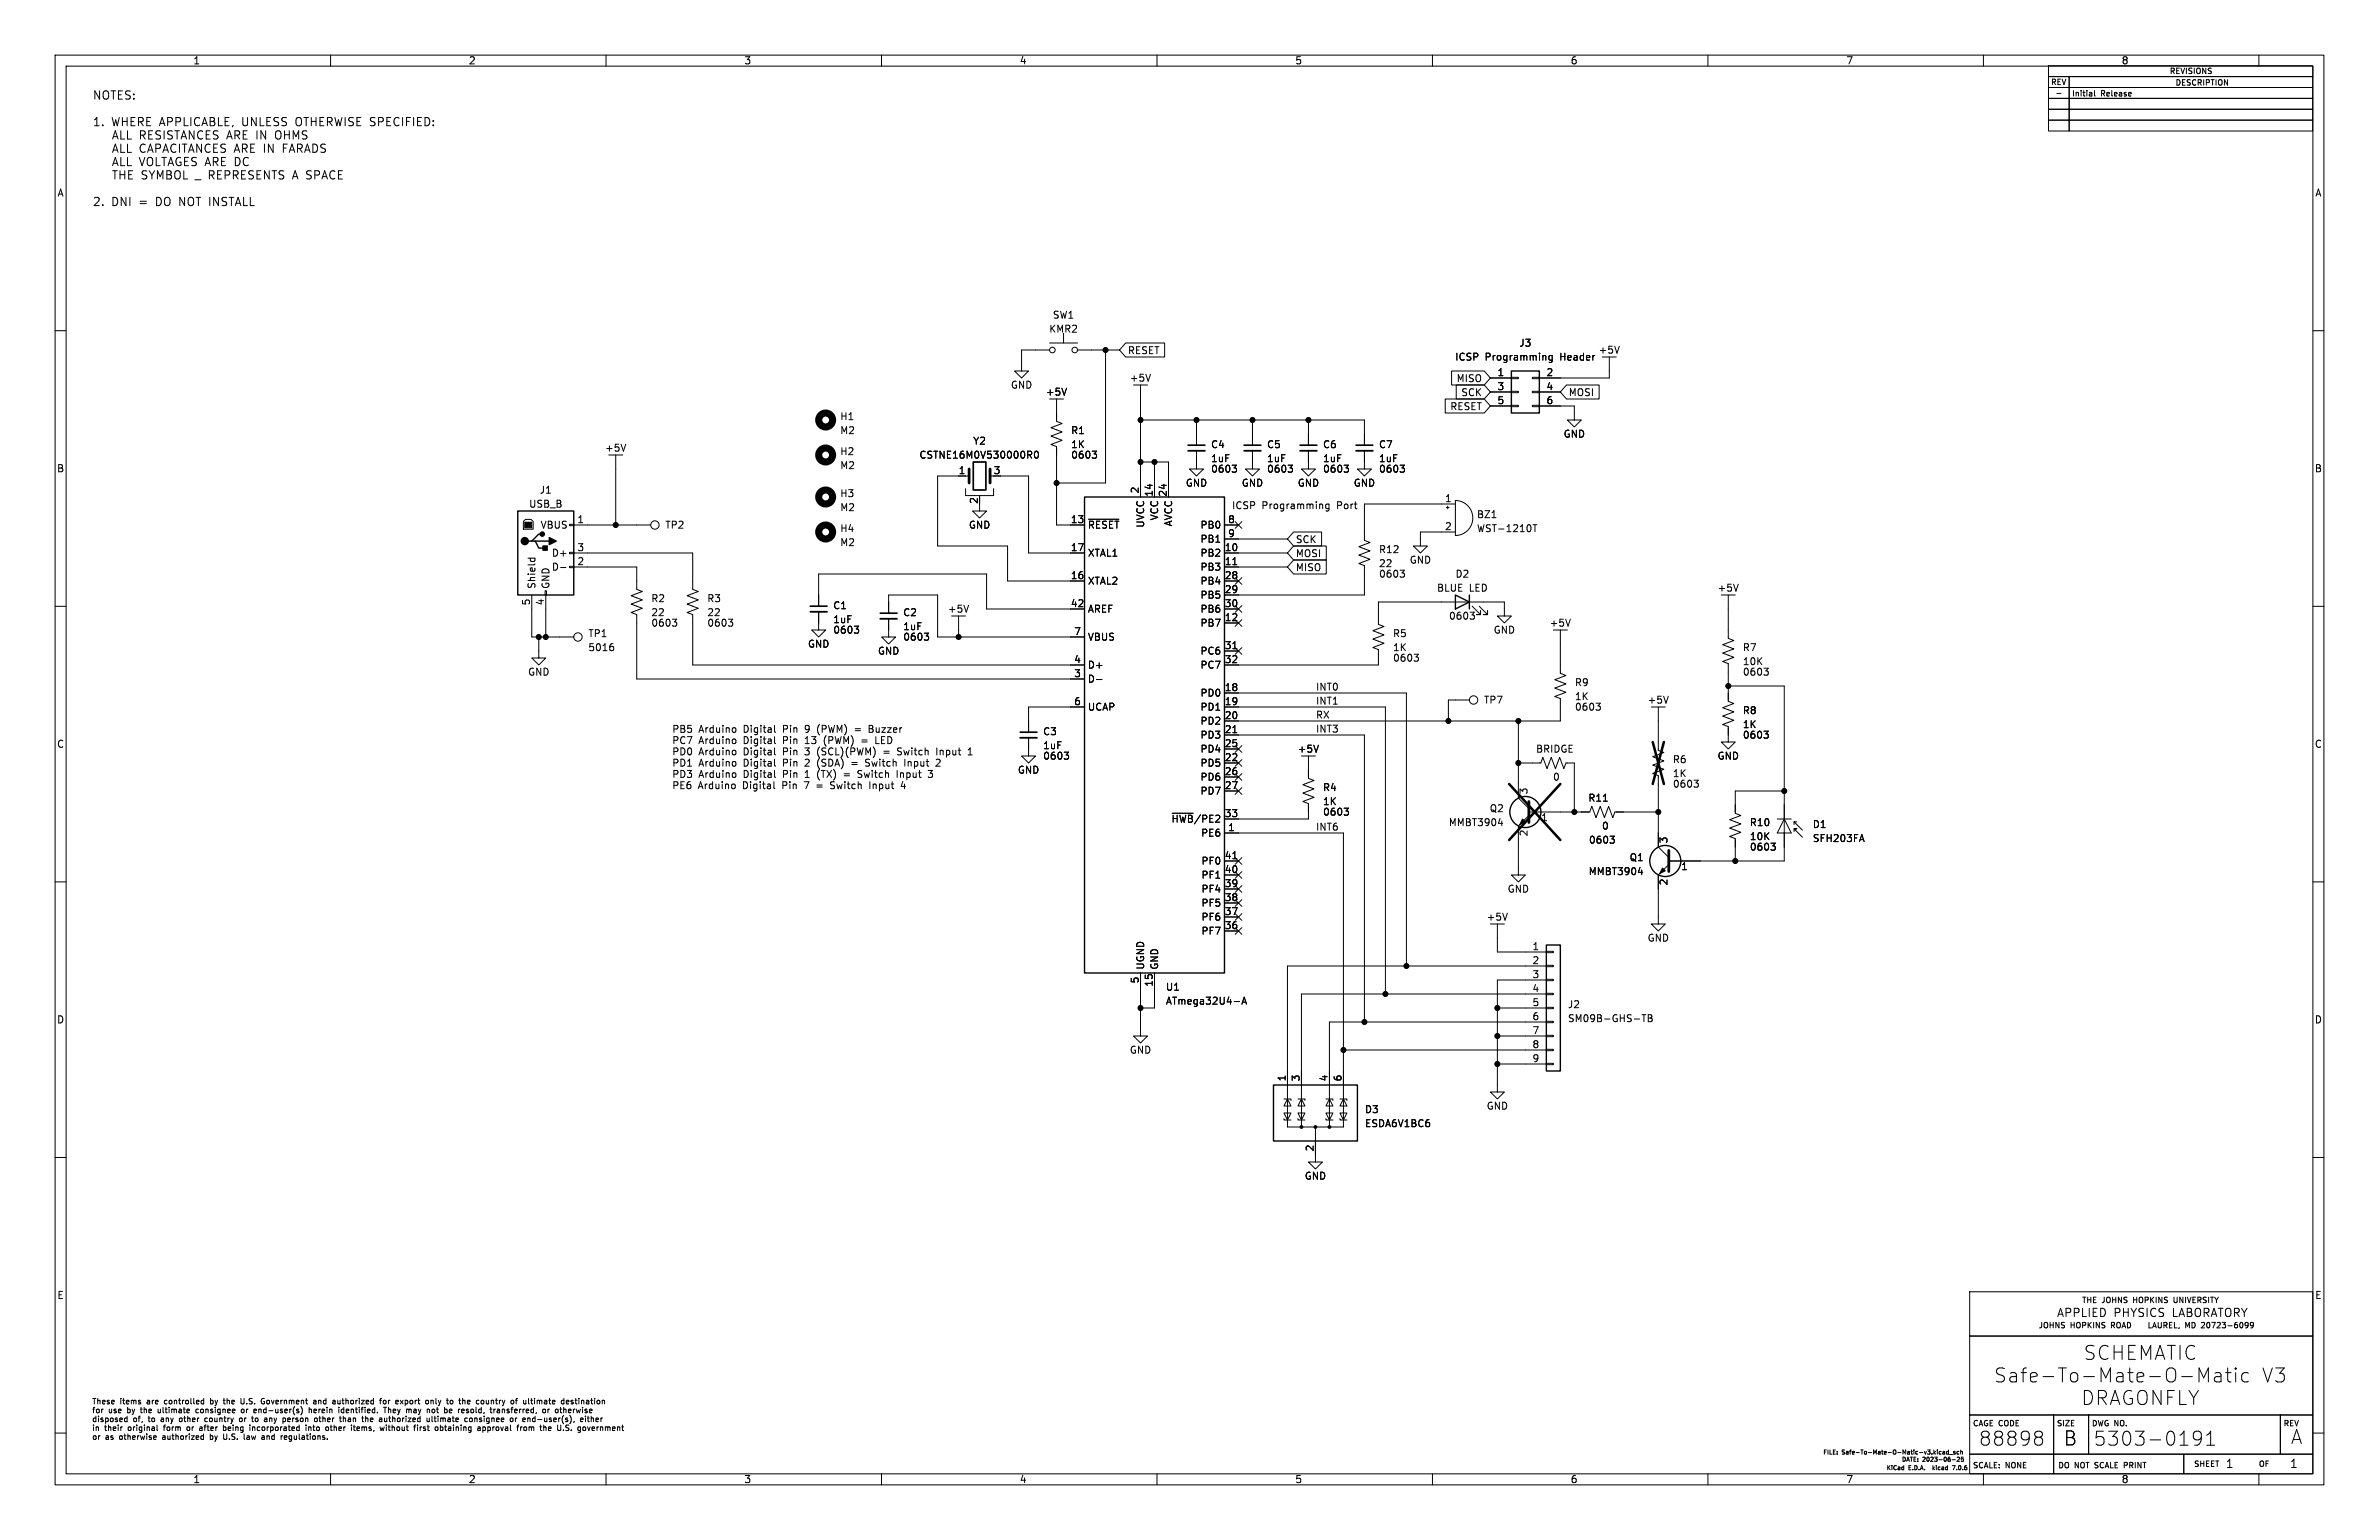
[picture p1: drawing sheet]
<svg xmlns="http://www.w3.org/2000/svg" width="432mm" height="279mm" viewBox="0 0 432 279" stroke-linecap="round" stroke-linejoin="round" font-family="sans-serif">
<defs><g id="words">
<g font-size="3.5">
<text x="359" y="262.5">88898</text>
<text x="374.5" y="262.5">B</text>
<text x="379.9" y="262.5">5303-0191</text>
<text x="415.8" y="262.2">A</text>
</g>
<g font-size="2.1">
<text x="30.6" y="27.9">WHERE APPLICABLE,</text>
<text x="54.4" y="27.9">UNLESS</text>
<text x="373.3" y="239.2">APPLIED</text>
<text x="383.6" y="239.2">PHYSICS</text>
<text x="394.4" y="239.2">LABORATORY</text>
<text x="403.9" y="266.5">1 1</text>
</g>
<g font-size="1.8">
<text x="35" y="11.9">1</text>
<text x="85" y="11.9">2</text>
<text x="135" y="11.9">3</text>
<text x="185" y="11.9">4</text>
<text x="235" y="11.9">5</text>
<text x="285" y="11.9">6</text>
<text x="335" y="11.9">7</text>
<text x="385" y="11.9">8</text>
<text x="10.3" y="35.9">A</text>
<text x="420.1" y="35.9">A</text>
<text x="191" y="58">SW1</text>
<text x="190.3" y="60.6">KMR2</text>
<text x="204.6" y="64.5">RESET</text>
<text x="264" y="65.6">ICSP</text>
<text x="269.6" y="65.6">Programming</text>
<text x="275.7" y="63.1">J3</text>
<text x="283.3" y="65.6">Header</text>
<text x="290.1" y="64.4">+5V</text>
<text x="183.4" y="70.7">GND</text>
<text x="189.7" y="72">+5V</text>
<text x="205" y="69.4">+5V</text>
<text x="264.3" y="69.5">MISO</text>
<text x="271.7" y="68.3">1</text>
<text x="271.7" y="70.9">3</text>
<text x="280.6" y="68.3">2</text>
<text x="280.6" y="70.9">4</text>
<text x="152.4" y="76.4">H1</text>
<text x="263.1" y="74.6">RESET</text>
<text x="265.1" y="72.1">SCK</text>
<text x="271.7" y="73.4">5</text>
<text x="280.6" y="73.4">6</text>
<text x="284.6" y="72.1">MOSI</text>
<text x="109.7" y="82.1">+5V</text>
<text x="152.4" y="79">M2</text>
<text x="152.4" y="82.8">H2</text>
<text x="166.8" y="83.4">CSTNE16M0V530000R0</text>
<text x="176.5" y="80.9">Y2</text>
<text x="194.3" y="79">R1</text>
<text x="194.3" y="81.5">1K</text>
<text x="194.3" y="83.4">0603</text>
<text x="219.7" y="81.5">C4</text>
<text x="229.9" y="81.5">C5</text>
<text x="240" y="81.5">C6</text>
<text x="250.2" y="81.5">C7</text>
<text x="283.7" y="79.6">GND</text>
<text x="10.3" y="85.9">B</text>
<text x="97.9" y="89.8">J1</text>
<text x="152.4" y="85.3">M2</text>
<text x="173.9" y="86.1">1</text>
<text x="180.3" y="86.1">3</text>
<text x="206.8" y="89.6" transform="rotate(-90 206.8 89.6)">2</text>
<text x="215.1" y="88.5">GND</text>
<text x="219.7" y="84.1">1uF</text>
<text x="219.7" y="86">0603</text>
<text x="225.3" y="88.5">GND</text>
<text x="229.9" y="84.1">1uF</text>
<text x="229.9" y="86">0603</text>
<text x="235.5" y="88.5">GND</text>
<text x="240" y="84.1">1uF</text>
<text x="240" y="86">0603</text>
<text x="245.6" y="88.5">GND</text>
<text x="250.2" y="84.1">1uF</text>
<text x="250.2" y="86">0603</text>
<text x="420.1" y="85.9">B</text>
<text x="95.9" y="92.3">USB_B</text>
<text x="104.7" y="95">1</text>
<text x="152.4" y="92.9">M2</text>
<text x="152.4" y="90.4">H3</text>
<text x="177.5" y="91.5" transform="rotate(-90 177.5 91.5)">2</text>
<text x="194.3" y="95">13</text>
<text x="207.9" y="95.8" transform="rotate(-90 207.9 95.8)">UVCC</text>
<text x="209.3" y="90.2" transform="rotate(-90 209.3 90.2)">14</text>
<text x="210.4" y="94.5" transform="rotate(-90 210.4 94.5)">VCC</text>
<text x="211.8" y="90.2" transform="rotate(-90 211.8 90.2)">24</text>
<text x="213" y="95.6" transform="rotate(-90 213 95.6)">AVCC</text>
<text x="222.8" y="95">8</text>
<text x="223.5" y="92.5">ICSP</text>
<text x="229" y="92.5">Programming</text>
<text x="242.8" y="92.5">Port</text>
<text x="262.2" y="91.2">1</text>
<text x="268" y="94.2">BZ1</text>
<text x="98" y="96.1">VBUS</text>
<text x="100.1" y="101.2">D+</text>
<text x="104.7" y="100.1">3</text>
<text x="120.7" y="96.1">TP2</text>
<text x="152.4" y="99.3">M2</text>
<text x="152.4" y="96.7">H4</text>
<text x="175.8" y="96.1">GND</text>
<text x="194.3" y="100.1">17</text>
<text x="197.4" y="96.1">~{RESET}</text>
<text x="197.4" y="101.2">XTAL1</text>
<text x="217.8" y="101.2">PB2</text>
<text x="217.8" y="96.1">PB0</text>
<text x="217.8" y="98.7">PB1</text>
<text x="222.2" y="100.1">10</text>
<text x="222.8" y="97.5">9</text>
<text x="235.1" y="98.7">SCK</text>
<text x="235.1" y="101.3">MOSI</text>
<text x="250.2" y="100.6">R12</text>
<text x="262.2" y="96.3">2</text>
<text x="268" y="96.7">WST-1210T</text>
<text x="97.4" y="106.9" transform="rotate(-90 97.4 106.9)">Shield</text>
<text x="99.9" y="106.9" transform="rotate(-90 99.9 106.9)">GND</text>
<text x="100.1" y="103.7">D-</text>
<text x="104.7" y="102.6">2</text>
<text x="194.3" y="105.2">16</text>
<text x="197.4" y="106.3">XTAL2</text>
<text x="217.8" y="103.7">PB3</text>
<text x="217.8" y="106.3">PB4</text>
<text x="222.2" y="102.6">11</text>
<text x="222.2" y="105.2">28</text>
<text x="222.2" y="107.7">29</text>
<text x="235.1" y="103.8">MISO</text>
<text x="250.2" y="103.1">22</text>
<text x="250.2" y="105">0603</text>
<text x="255.8" y="102.5">GND</text>
<text x="260.7" y="107.5">BLUE</text>
<text x="264.1" y="105">D2</text>
<text x="266.7" y="107.5">LED</text>
<text x="311.7" y="107.5">+5V</text>
<text x="96.3" y="109.9" transform="rotate(-90 96.3 109.9)">5</text>
<text x="98.8" y="109.9" transform="rotate(-90 98.8 109.9)">4</text>
<text x="118.1" y="109.4">R2</text>
<text x="118.1" y="112">22</text>
<text x="118.1" y="113.9">0603</text>
<text x="128.3" y="109.4">R3</text>
<text x="128.3" y="112">22</text>
<text x="128.3" y="113.9">0603</text>
<text x="151.1" y="110.7">C1</text>
<text x="151.1" y="113.3">1uF</text>
<text x="163.8" y="112">C2</text>
<text x="172" y="111.4">+5V</text>
<text x="194.3" y="110.2">42</text>
<text x="197.4" y="111.4">AREF</text>
<text x="217.8" y="113.9">PB7</text>
<text x="217.8" y="108.8">PB5</text>
<text x="217.8" y="111.4">PB6</text>
<text x="222.2" y="112.8">12</text>
<text x="222.2" y="110.2">30</text>
<text x="262.9" y="112.6">0603</text>
<text x="281.2" y="113.9">+5V</text>
<text x="106.7" y="115.8">TP1</text>
<text x="106.7" y="118.3">5016</text>
<text x="146.6" y="117.7">GND</text>
<text x="151.1" y="115.2">0603</text>
<text x="159.3" y="119">GND</text>
<text x="163.8" y="114.5">1uF</text>
<text x="163.8" y="116.4">0603</text>
<text x="194.9" y="115.3">7</text>
<text x="197.4" y="116.4">VBUS</text>
<text x="217.8" y="119">PC6</text>
<text x="222.2" y="117.9">31</text>
<text x="252.7" y="115.8">R5</text>
<text x="252.7" y="118.3">1K</text>
<text x="271" y="115.2">GND</text>
<text x="316.2" y="118.3">R7</text>
<text x="95.8" y="122.8">GND</text>
<text x="194.9" y="122.9">3</text>
<text x="194.9" y="120.4">4</text>
<text x="197.4" y="124.1">D-</text>
<text x="197.4" y="121.5">D+</text>
<text x="217.8" y="121.5">PC7</text>
<text x="222.2" y="125.5">18</text>
<text x="222.2" y="120.4">32</text>
<text x="238.8" y="125.4">INT0</text>
<text x="252.7" y="120.2">0603</text>
<text x="285.8" y="124.7">R9</text>
<text x="316.2" y="120.9">10K</text>
<text x="316.3" y="122.8">0603</text>
<text x="194.9" y="128">6</text>
<text x="197.4" y="129.1">UCAP</text>
<text x="217.8" y="126.6">PD0</text>
<text x="217.8" y="129.1">PD1</text>
<text x="217.8" y="131.7">PD2</text>
<text x="222.2" y="128">19</text>
<text x="222.2" y="130.6">20</text>
<text x="238.8" y="130.5">RX</text>
<text x="238.8" y="127.9">INT1</text>
<text x="269.3" y="127.9">TP7</text>
<text x="285.8" y="127.2">1K</text>
<text x="285.8" y="129.1">0603</text>
<text x="299" y="127.9">+5V</text>
<text x="316.2" y="129.8">R8</text>
<text x="10.3" y="135.9">C</text>
<text x="121.9" y="133">PB5</text>
<text x="121.9" y="135.1">PC7</text>
<text x="121.9" y="137.1">PD0</text>
<text x="126.8" y="133">Arduino</text>
<text x="126.8" y="135.1">Arduino</text>
<text x="126.8" y="137.1">Arduino</text>
<text x="135.1" y="133">Digital</text>
<text x="135.1" y="135.1">Digital</text>
<text x="135.1" y="137.1">Digital</text>
<text x="142.4" y="133">Pin</text>
<text x="142.4" y="135.1">Pin</text>
<text x="142.4" y="137.1">Pin</text>
<text x="146.6" y="133">9</text>
<text x="146.6" y="135.1">13</text>
<text x="146.6" y="137.1">3</text>
<text x="149" y="133">(PWM)</text>
<text x="149" y="137.1">(SCL)(PWM)</text>
<text x="150.2" y="135.1">(PWM)</text>
<text x="158.8" y="133">Buzzer</text>
<text x="160" y="135.1">LED</text>
<text x="164" y="137.1">Switch</text>
<text x="171.3" y="137.1">Input</text>
<text x="189.2" y="133.6">C3</text>
<text x="189.2" y="136.1">1uF</text>
<text x="217.8" y="134.2">PD3</text>
<text x="217.8" y="136.8">PD4</text>
<text x="222.2" y="133.1">21</text>
<text x="222.2" y="135.6">25</text>
<text x="235.5" y="136.8">+5V</text>
<text x="238.8" y="133">INT3</text>
<text x="278.7" y="136.8">BRIDGE</text>
<text x="316.2" y="132.3">1K</text>
<text x="316.3" y="134.2">0603</text>
<text x="420.1" y="135.9">C</text>
<text x="121.9" y="139.2">PD1</text>
<text x="121.9" y="141.2">PD3</text>
<text x="121.9" y="143.3">PE6</text>
<text x="126.7" y="143.3">Arduino</text>
<text x="126.8" y="139.2">Arduino</text>
<text x="126.8" y="141.2">Arduino</text>
<text x="135" y="143.3">Digital</text>
<text x="135.1" y="139.2">Digital</text>
<text x="135.1" y="141.2">Digital</text>
<text x="142.3" y="143.3">Pin</text>
<text x="142.4" y="139.2">Pin</text>
<text x="142.4" y="141.2">Pin</text>
<text x="146.5" y="143.3">7</text>
<text x="146.6" y="139.2">2</text>
<text x="146.6" y="141.2">1</text>
<text x="149" y="139.2">(SDA)</text>
<text x="149" y="141.2">(TX)</text>
<text x="151.6" y="143.3">Switch</text>
<text x="156.8" y="141.2">Switch</text>
<text x="158.2" y="139.2">Switch</text>
<text x="158.9" y="143.3">Input</text>
<text x="164.1" y="141.2">Input</text>
<text x="165.5" y="139.2">Input</text>
<text x="184.7" y="140.6">GND</text>
<text x="189.2" y="138">0603</text>
<text x="217.8" y="139.3">PD5</text>
<text x="217.8" y="141.8">PD6</text>
<text x="222.2" y="138.2">22</text>
<text x="222.2" y="140.7">26</text>
<text x="222.2" y="143.3">27</text>
<text x="240" y="143.7">R4</text>
<text x="281.8" y="141.8">0</text>
<text x="303.5" y="138.7">R6</text>
<text x="303.5" y="141.2">1K</text>
<text x="303.6" y="143.1">0603</text>
<text x="311.7" y="138">GND</text>
<text x="212.5" y="149.5">~{HWB}/PE2</text>
<text x="217.8" y="144.4">PD7</text>
<text x="222.2" y="148.3">33</text>
<text x="240" y="146.3">1K</text>
<text x="240" y="148.2">0603</text>
<text x="270.3" y="147.5">Q2</text>
<text x="277.6" y="144.2" transform="rotate(-90 277.6 144.2)">3</text>
<text x="279.6" y="149.3">1</text>
<text x="288.2" y="145.6">R11</text>
<text x="217.9" y="152">PE6</text>
<text x="222.2" y="156">41</text>
<text x="222.8" y="150.9">1</text>
<text x="238.8" y="150.8">INT6</text>
<text x="262.9" y="150.1">MMBT3904</text>
<text x="277.6" y="151.8" transform="rotate(-90 277.6 151.8)">2</text>
<text x="288.3" y="153.3">0603</text>
<text x="290.7" y="150.7">0</text>
<text x="303" y="153.1" transform="rotate(-90 303 153.1)">3</text>
<text x="317.5" y="150.1">R10</text>
<text x="317.5" y="152.6">10K</text>
<text x="317.5" y="154.5">0603</text>
<text x="328.9" y="150.4">D1</text>
<text x="328.9" y="153">SFH203FA</text>
<text x="218" y="159.6">PF1</text>
<text x="218" y="157.1">PF0</text>
<text x="222.2" y="161">39</text>
<text x="222.2" y="158.5">40</text>
<text x="288.3" y="159">MMBT3904</text>
<text x="295.7" y="156.4">Q1</text>
<text x="303" y="160.7" transform="rotate(-90 303 160.7)">2</text>
<text x="305" y="158.2">1</text>
<text x="218" y="167.2">PF6</text>
<text x="218" y="164.7">PF5</text>
<text x="218" y="162.2">PF4</text>
<text x="222.2" y="166.1">37</text>
<text x="222.2" y="163.6">38</text>
<text x="269.7" y="167.2">+5V</text>
<text x="273.6" y="162.2">GND</text>
<text x="218" y="169.8">PF7</text>
<text x="222.2" y="168.7">36</text>
<text x="278.1" y="172.5">1</text>
<text x="299" y="171">GND</text>
<text x="206.8" y="178.5" transform="rotate(-90 206.8 178.5)">5</text>
<text x="207.9" y="176" transform="rotate(-90 207.9 176)">UGND</text>
<text x="209.3" y="179.1" transform="rotate(-90 209.3 179.1)">15</text>
<text x="210.4" y="176" transform="rotate(-90 210.4 176)">GND</text>
<text x="211.5" y="179.9">U1</text>
<text x="278.1" y="175">2</text>
<text x="278.1" y="177.5">3</text>
<text x="10.3" y="185.9">D</text>
<text x="211.5" y="182.5">ATmega32U4-A</text>
<text x="278.1" y="180.1">4</text>
<text x="278.1" y="182.6">5</text>
<text x="278.1" y="185.2">6</text>
<text x="284.5" y="183.1">J2</text>
<text x="284.5" y="185.6">SM09B-GHS-TB</text>
<text x="420.1" y="185.9">D</text>
<text x="205" y="191.4">GND</text>
<text x="278.1" y="187.7">7</text>
<text x="278.1" y="190.2">8</text>
<text x="233.4" y="196.3" transform="rotate(-90 233.4 196.3)">1</text>
<text x="236" y="196.3" transform="rotate(-90 236 196.3)">3</text>
<text x="241" y="196.3" transform="rotate(-90 241 196.3)">4</text>
<text x="243.6" y="196.3" transform="rotate(-90 243.6 196.3)">6</text>
<text x="278.1" y="192.8">9</text>
<text x="247.7" y="202.2">D3</text>
<text x="269.7" y="201.5">GND</text>
<text x="238.5" y="209" transform="rotate(-90 238.5 209)">2</text>
<text x="247.7" y="204.7">ESDA6V1BC6</text>
<text x="236.7" y="214.2">GND</text>
<text x="10.3" y="235.9">E</text>
<text x="420.1" y="235.9">E</text>
<text x="35" y="269.3">1</text>
<text x="85" y="269.3">2</text>
<text x="135" y="269.3">3</text>
<text x="185" y="269.3">4</text>
<text x="235" y="269.3">5</text>
<text x="285" y="269.3">6</text>
<text x="335" y="269.3">7</text>
<text x="385" y="269.3">8</text>
</g>
<g font-size="1.4">
<text x="372.2" y="15.6">REV</text>
<text x="376" y="17.7">Initial</text>
<text x="381.4" y="17.7">Release</text>
<text x="393.7" y="13.6">REVISIONS</text>
<text x="394.8" y="15.7">DESCRIPTION</text>
<text x="377.8" y="236.6">THE JOHNS</text>
<text x="387.4" y="236.6">HOPKINS</text>
<text x="395" y="236.6">UNIVERSITY</text>
<text x="370" y="241.2">JOHNS</text>
<text x="375.8" y="241.2">HOPKINS</text>
<text x="383.4" y="241.2">ROAD LAUREL,</text>
<text x="398.1" y="241.2">MD</text>
<text x="401.3" y="241.2">20723-6099</text>
<text x="16.6" y="258.2">These</text>
<text x="21.8" y="258.2">items</text>
<text x="26.9" y="258.2">are</text>
<text x="30.3" y="258.2">controlled</text>
<text x="38.9" y="258.2">by</text>
<text x="41.6" y="258.2">the</text>
<text x="44.9" y="258.2">U.S.</text>
<text x="48.9" y="258.2">Government</text>
<text x="58.6" y="258.2">and</text>
<text x="62.4" y="258.2">authorized</text>
<text x="71.3" y="258.2">for</text>
<text x="74.4" y="258.2">export</text>
<text x="80.1" y="258.2">only</text>
<text x="84.2" y="258.2">to</text>
<text x="86.7" y="258.2">the</text>
<text x="90" y="258.2">country</text>
<text x="96.6" y="258.2">of</text>
<text x="99.1" y="258.2">ultimate</text>
<text x="358" y="259">CAGE CODE</text>
<text x="359.1" y="258.2">items,</text>
<text x="364.6" y="258.2">without</text>
<text x="371" y="258.2">first</text>
<text x="373.3" y="259">SIZE</text>
<text x="379.6" y="259">DWG NO.</text>
<text x="383.1" y="258.2">approval</text>
<text x="414.3" y="258.2">as</text>
<text x="414.4" y="259">REV</text>
<text x="358" y="266.6">SCALE:</text>
<text x="364" y="266.6">NONE</text>
<text x="373.5" y="266.6">DO</text>
<text x="376.6" y="266.6">NOT SCALE</text>
<text x="386" y="266.6">PRINT</text>
<text x="398.1" y="266.3">SHEET OF</text>
</g>
<g font-size="1.1">
<text x="330.7" y="264.1">FILE:</text>
<text x="334.3" y="264.1">Safe-To-Mate-O-Matic-v3.kicad_sch</text>
<text x="342.2" y="266.9">KiCad</text>
<text x="345" y="265.4">DATE:</text>
<text x="346.4" y="266.9">E.D.A.</text>
<text x="349" y="265.4">2023-06-25</text>
<text x="351.4" y="266.9">kicad</text>
<text x="355.3" y="266.9">7.0.6</text>
</g>
</g></defs>
<g fill="none" stroke="#000" stroke-width=".18">
<path d="M10 10h411.8v259.4h-411.8zM12 12h407.8v255.4h-407.8zM18.1 16.5v1.5l-.9-1.5v1.5M18.8 16.7a.5 .5 0 0 1 .6-.2 .5 .5 0 0 1 .3 .5v.5a.5 .5 0 0 1-.5 .5 .5 .5 0 0 1-.5-.5zM20.1 16.5h.9M20.6 16.5v1.5M21.5 17.2h.5M22.2 16.5h-.7v1.5h.7M23.6 16.6l-.5-.1-.2 .1v.5l.6 .2 .1 .4-.2 .3-.6-.1M24.3 17.1v.1M24.3 17.8v.2M60 10v2"/>
<path d="M110 10v2M160 10v2M210 10v2M260 10v2M310 10v2M360 10v2M371.8 11.9h48v2h-48zM371.8 13.9h3.8v2h-3.8zM371.8 15.9h3.8v1.9h-3.8zM371.8 17.8h3.8v2h-3.8zM371.8 19.8h3.8v2h-3.8zM373.3 16.9h.8"/>
<path d="M375.6 13.9h44.2v2h-44.2zM375.6 15.9h44.2v1.9h-44.2zM375.6 17.8h44.2v2h-44.2zM375.6 19.8h44.2v2h-44.2zM379.6 16.8l.1 .6M379.7 17.4h-.1M379.7 17h-.1M380.2 16.4v.9l.1 .1M410 10v2M17.1 35.9l.6-.1 .2 .1 .1 .3-.9 1.1h.9M17.1 22.8h.9M17.1 21.7l.5-.4v1.5"/>
<path d="M18.6 22.7v.1M18.6 37.2v.1M20.4 21.3l.3 1.5 .3-1.1 .3 1.1 .3-1.5M20.4 25.2l.5-1.5 .5 1.5M20.4 27.6l.5-1.5 .5 1.5M20.4 30.1l.5-1.5 .5 1.5M20.4 31h.9M20.5 35.8a.76 .76 0 0 1 .9 .8 .76 .76 0 0 1-.9 .7zM20.6 24.8h.7M20.6 27.2h.7M20.6 29.6h.7M20.9 31v1.5"/>
<path d="M21.8 31v1.5M21.8 31.7h.8M21.9 23.7v1.5h.7M21.9 26.1v1.5h.7M21.9 28.6v1.5h.7M22.2 21.3v1.5M22.2 22h.9M22.6 31v1.5M22.9 35.8v1.5l-.9-1.5v1.5M23.1 21.3v1.5M23.1 23.7v1.5h.8M23.1 26.1v1.5h.8"/>
<path d="M23.1 28.6v1.5h.8M23.4 31.7h.5M23.6 35.8v1.5M23.8 22h.5M24.1 31h-.7v1.5h.7M24.5 21.3h-.7v1.5h.7M25.1 22.1l.8-.1 .1-.2-.1-.3-.2-.2h-.6v1.5M25.3 28.6l.5 1.5 .5-1.5M25.4 36.5h1.2M25.4 36.9h1.2M25.5 24.5l.7-.1 .2-.2-.1-.3-.2-.2h-.6v1.5M25.5 22.1l.5 .7"/>
<path d="M25.9 24.5l.5 .7M26.4 26.3a.6 .6 0 0 0-.8 0 .6 .6 0 0 0-.2 .7 .56 .56 0 0 0 .3 .6 .56 .56 0 0 0 .7-.1M26.6 22h.5M26.6 31h-.5l-.2 .1v.4l.6 .3 .1 .4-.2 .3-.6-.1M26.8 27.6l.5-1.5 .5 1.5M26.8 28.8a.5 .5 0 0 1 .6-.2 .5 .5 0 0 1 .3 .5v.5a.5 .5 0 0 1-.5 .5 .5 .5 0 0 1-.5-.5zM26.9 27.2h.7M27 24.4h.5M27.1 31l.5 .8M27.4 21.3h-.8v1.5h.8M27.6 31.8v.7M27.7 23.7h-.7v1.5h.7"/>
<path d="M28.1 31l-.5 .8M28.3 26.9h.7l.1-.3v-.3l-.2-.2h-.6v1.5M28.4 28.6v1.5h.7M28.4 35.8a.76 .76 0 0 1 .9 .8 .76 .76 0 0 1-.9 .7zM28.6 32.5v-1.5l.5 1 .5-1v1.5M28.9 22.8l.5-1.5 .5 1.5M29.1 22.4h.7M29.1 23.8l-.5-.1-.2 .2v.4l.6 .3 .1 .3-.2 .3h-.6M29.4 28.6h.8M29.7 27.2h.7M29.8 23.7v1.5M29.8 28.6v1.5"/>
<path d="M30.1 26.1l-.5 1.5M30.1 35.9a.5 .5 0 0 1 .5-.1 .5 .5 0 0 1 .3 .5v.5a.5 .5 0 0 1-.5 .5 .5 .5 0 0 1-.5-.5v-.5zM30.3 31h.5l.2 .1 .1 .3-.3 .3a.4 .4 0 0 1 .4 .4 .4 .4 0 0 1-.3 .4h-.6zM30.3 31.7h.5M30.4 22.1l.7-.1 .2-.2-.1-.3-.2-.2h-.6v1.5M30.5 30.1l.5-1.5 .5 1.5M30.6 29.6h.8M31.3 23.8l-.6-.1-.3 .3 .2 .4 .6 .3v.4l-.2 .1h-.6M31.7 23.7h.9M31.8 31.2a.5 .5 0 0 1 .6-.2 .5 .5 0 0 1 .3 .5v.5a.5 .5 0 0 1-.5 .5 .5 .5 0 0 1-.5-.5zM31.9 22.1l.7-.1 .2-.2-.1-.3-.2-.2h-.6v1.5M32 28.9a.67 .67 0 0 0 0 .9 .67 .67 0 0 0 .9 .1v-.5h-.3"/>
<path d="M32.1 23.7v1.5M32.9 25.2l.5-1.5 .5 1.5M33 24.8h.7M33.4 31v1.5h.7M33.4 21.3v1.5h.7M33.5 28.6v1.5h.7M33.5 29.3h.5M33.5 35.8v1.5l-.9-1.5v1.5M34.4 35.9a.5 .5 0 0 1 .5-.1 .5 .5 0 0 1 .2 .5v.5a.5 .5 0 0 1-.5 .5 .5 .5 0 0 1-.5-.5v-.5zM34.6 21.3v1.5M34.8 28.8l.1 .4 .6 .2 .1 .2v.3l-.2 .2-.6-.1M35.2 23.7v1.5l-.8-1.5v1.5"/>
<path d="M35.4 32.6h1.1M35.6 35.8h.8M36 35.8v1.5M36.2 21.5a.6 .6 0 0 0-.7 0 .6 .6 0 0 0-.2 .7 .56 .56 0 0 0 .3 .5 .56 .56 0 0 0 .6 0M36.6 22.8l.5-1.5 .5 1.5M36.8 22.4h.7M36.8 23.9a.6 .6 0 0 0-.8 0 .6 .6 0 0 0-.1 .7 .56 .56 0 0 0 .2 .6 .56 .56 0 0 0 .7-.1M37.2 30.1l.5-1.5 .5 1.5M37.4 29.6h.7M37.4 24.4h.5M38 31.8l.7-.1 .2-.2-.1-.4-.2-.1h-.6v1.5M38.1 35.8v1.5"/>
<path d="M38.1 21.3h.5l.3 .2v.2l-.3 .3a.4 .4 0 0 1 .4 .4 .4 .4 0 0 1-.3 .4h-.6zM38.1 22h.5M38.1 23.7h-.7v1.5h.7M38.4 31.8l.5 .7M38.7 28.6v1.5M39.1 29.3l.5 .8M39.5 31.7h.5M39.6 23.8l-.6-.1-.2 .2v.4l.6 .3 .2 .3-.3 .3h-.6M39.6 28.8l-.2 .5h-.7M39.6 21.3v1.5h.8M39.6 35.8v1.5l-.8-1.5v1.5M40.2 28.6v1.5h.7"/>
<path d="M40.2 29.3h.5M40.2 31h-.7v1.5h.7M40.9 22h.5M40.9 31.8l.7-.1 .1-.2-.1-.4-.2-.1h-.5v1.5M41.1 35.9l-.5-.1-.3 .3 .1 .3 .7 .3v.5l-.2 .1-.6-.1M41.1 25.2l.5-1.5 .5 1.5M41.3 24.8h.7M41.6 21.3h-.7v1.5h.7M41.6 35.8h.8M42 35.8v1.5M42.3 22.7l-.2 .3M42.4 31.8l.7-.1 .1-.2-.1-.4-.2-.1h-.5v1.5"/>
<path d="M42.6 24.5l.8-.1 .1-.2-.1-.3-.2-.2h-.6v1.5M42.7 28.6v1.5h.4a.79 .79 0 0 0 .4-1.2M42.7 31.8l.5 .7M42.7 37.3l.5-1.5 .5 1.5M42.9 36.9h.7M43 24.5l.5 .7M43.9 31.7h.5M44.1 21.3v1.2l.3 .3 .4-.1 .1-.2v-1.2M44.1 24.4h.5M44.2 28.9a.67 .67 0 0 0 0 .9 .67 .67 0 0 0 .9 .1M44.2 35.8v1.5h.7M44.6 31h-.7v1.5h.7"/>
<path d="M44.9 23.7h-.8v1.5h.8M45.4 35.8v1.5h.7M46 31h-.6l-.3 .3 .2 .3 .6 .3v.4l-.2 .2-.6-.1M46.5 21.3v1.5l-.9-1.5v1.5M46.6 23.7v1.5M46.6 31.7h.5M47.2 21.3v1.5h.7M47.4 31h-.8v1.5h.8M48.2 23.7v1.5l-.8-1.5v1.5M48.4 22h.5M48.9 31v1.5l-.9-1.5v1.5M49.1 21.3h-.7v1.5h.7"/>
<path d="M49.4 31h.8M49.8 31v1.5M50.1 23.9a.5 .5 0 0 1 .5-.2 .5 .5 0 0 1 .4 .5v.5a.5 .5 0 0 1-.5 .6 .5 .5 0 0 1-.5-.6zM50.6 21.4l-.6-.1-.3 .3 .2 .4 .6 .2v.5l-.2 .1-.6-.1M51.5 31h-.6l-.2 .1v.4l.7 .3 .1 .4-.3 .3-.6-.1M51.6 24.4h.9M51.6 23.7v1.5M52 21.4l-.6-.1-.2 .2v.4l.7 .3 .1 .3-.3 .3-.6-.1M52.5 23.7v1.5M52.6 27.2h.8M53 26.1l.5 1.5M53.1 32.5l.5-1.5 .5 1.5"/>
<path d="M53.2 25.2v-1.5l.5 1.1 .5-1.1v1.5M53.2 32h.7M53.8 21.5a.5 .5 0 0 1 .6-.2 .5 .5 0 0 1 .3 .5v.5a.5 .5 0 0 1-.5 .5 .5 .5 0 0 1-.5-.5zM55.1 21.3h.9M55.6 21.3v1.5M55.7 23.8l-.6-.1-.2 .3 .1 .4 .6 .3v.4l-.2 .1h-.5M56.5 22h.9M56.5 21.3v1.5M56.5 31h-.6l-.3 .3 .2 .3 .6 .3v.4l-.2 .2-.6-.1M57.1 31.8l.8-.1 .1-.2-.1-.4-.2-.1h-.6v1.5M57.4 21.3v1.5M58.1 22h.5"/>
<path d="M58.4 32.5l.5-1.5 .5 1.5M58.6 32h.7M58.8 21.3h-.7v1.5h.7M59.4 22.1l.7-.1 .2-.2-.1-.3-.2-.2h-.6v1.5M59.8 22.1l.5 .7M60.8 21.3l.3 1.5 .3-1.1 .3 1.1 .4-1.5M60.8 31.1a.6 .6 0 0 0-.8 0 .6 .6 0 0 0-.1 .7 .56 .56 0 0 0 .2 .6 .56 .56 0 0 0 .7-.1M61.4 31.7h.5M62.1 31h-.7v1.5h.7M62.6 21.3v1.5M64.1 21.4l-.5-.1-.3 .3 .1 .4 .7 .2v.5l-.2 .1-.6-.1M64.8 22h.5"/>
<path d="M65.5 21.3h-.7v1.5h.7M68.1 21.4l-.6-.1-.3 .3 .2 .4 .6 .2v.5l-.2 .1-.6-.1M68.7 22.1l.7-.1 .2-.2-.1-.3-.2-.2h-.6v1.5M70.2 22h.5M70.9 21.3h-.7v1.5h.7M72.4 21.5a.6 .6 0 0 0-.7 0 .6 .6 0 0 0-.2 .7 .56 .56 0 0 0 .3 .5 .56 .56 0 0 0 .6 0M73.1 21.3v1.5M73.8 22h.5M74.5 21.3h-.7v1.5M75.1 21.3v1.5M75.8 22h.5M76.5 21.3h-.7v1.5h.7"/>
<path d="M77.1 21.3a.76 .76 0 0 1 .9 .8 .76 .76 0 0 1-.9 .7zM78.6 21.9v.1M78.6 22.7v.1M371.8 21.8h3.8v2h-3.8zM375.6 21.8h44.2v2h-44.2zM10 60h2M419.8 60h2M190.5 63.5h-5.1v3.8h1.3l-1.3 1.3-1.3-1.3h1.3M190.5 62.2h5.1M191.8 72.4v4.1l1 .3-2 .8 2 .8-2 .7 2 .8-2 .7 1 .4v14.3h5M193 60.5v1.7M193.6 70.4l-.4 1.3"/>
<path d="M195.6 63.5h7.6M200.7 63.5v24.1h-8.9M204.3 62.2h7.1v2.6h-7.1l-1.1-1.3zM207 69.9v20.3M207 76.2h40.6v4.6M208.8 67.9l-.4 1.3M217.2 76.2v4.6M227.3 76.2v4.6M237.5 76.2v4.6M262.3 72.4h7.1l1.1 1.3-1.1 1.2h-7.1zM263.5 67.3h5.9l1.1 1.3-1.1 1.3h-5.9zM264.3 69.8h5.1l1.1 1.3-1.1 1.3h-5.1z"/>
<path d="M270.5 68.6h3.8M270.5 71.1h3.8M270.5 73.7h3.8M274.3 73.5h1.3v.3h-1.3zM274.3 71h1.3v.2h-1.3zM274.3 68.5h1.3v.2h-1.3zM278.1 73.5h1.3v.3h-1.3zM278.1 71h1.3v.2h-1.3zM278.1 68.5h1.3v.2h-1.3zM279.4 73.7h6.3v2.5h1.3l-1.3 1.3-1.2-1.3h1.2M279.4 71.1h3.8M281.7 64.5v1l-.2 .3-.3-.1"/>
<path d="M281.7 64.6l-.3-.1-.3 .2 .1 .6h.5M284.3 69.8h6v2.6h-6l-1.1-1.3zM292.1 64.8v3.8h-12.7M293.9 62.8l-.4 1.3M95 94.6l.4-.4h1l.4 .4v1.4h-1.8zM103.4 95.1h.7v.3h-.7zM104.1 95.3h14M111.8 82.6v12.7M113.6 80.6l-.4 1.3M175.3 88.6v1.3h5v-1.3M175.9 86.4h-5.7v12.7h12.7v6.3h13.9M177.8 91.4v1.3h1.3l-1.3 1.3-1.3-1.3h1.3"/>
<path d="M177.8 89.9v.3M179.7 86.4h.6M181.6 86.4h5.1v13.9h10.1M186.8 82.5l.5 .6M187 81.9l.3 .2-.1 .3-.2 .1M187.9 82l.2-.1a.68 .68 0 0 1 .4 .6 .68 .68 0 0 1-.4 .6l-.4-.5zM197.6 94.2h5.5M198.2 81.9h.8l-.4 .4M198.8 82.3l.2 .3v.3l-.2 .2M207 83.8h5.1v6.4M209.5 83.8v6.4M217.2 81.8v3.3h1.2l-1.2 1.3-1.3-1.3h1.3"/>
<path d="M222.2 95.3h2.6M222.2 97.8h11.5M223.6 84.4h.8l-.4 .5M224.2 94.6l1.2 1.3M224.2 84.9l.2 .2v.3l-.2 .3M225.4 94.6l-1.2 1.3M227.3 81.8v3.3h1.3l-1.3 1.3-1.2-1.3h1.2M233.8 84.4h.8l-.4 .5M234.3 84.9l.3 .2v.3l-.3 .3M234.8 96.5h5.1v2.6h-5.1l-1.1-1.3zM234.8 99.1h5.9v2.5h-5.9l-1.1-1.3zM237.5 81.8v3.3h1.3l-1.3 1.3-1.3-1.3h1.3"/>
<path d="M241.2 91.5l-.3-.1-.3 .3 .1 .5h.5M241.2 91.4v1.1l-.2 .2h-.3M244 84.4h.7l-.4 .5M244.5 84.9l.2 .2v.3l-.2 .3M247.6 81.8v3.3h1.3l-1.3 1.3-1.2-1.3h1.2M254.1 84.4h.8l-.4 .5M254.7 84.9l.2 .2v.3l-.2 .3M262.5 92.1h.5M262.8 91.8v.5M264.2 96.5h-6.4v2.6h1.3l-1.3 1.2-1.3-1.2h1.3M264.2 90.8a3.2 3.2 0 0 1 3.1 3.2 3.2 3.2 0 0 1-3.1 3.2zM264.2 91.4h-16.6v6.6l1.1 .4-2.1 .8 2.1 .7-2.1 .8 2.1 .8-2.1 .7 1 .4v5.4h-25.4"/>
<path d="M270.8 93.9h.7M278.2 95.2h.8M278.6 95.2v1.3M10 110h2M95.8 101.3h1.3M96.3 101.3v.3M96.5 108v7.6h7.6M97 101.3l.1 .3M97.8 115.6v3.8h1.3l-1.3 1.3-1.3-1.3h1.3M98.9 107.2h.3v.8h-.3zM99.1 108v7.6M101.8 103h.9"/>
<path d="M103.4 102.7h.7v.3h-.7zM103.4 100.2h.7v.3h-.7zM104.1 102.9h11.5v4l1 .4-2 .8 2 .7-2 .8 2 .8-2 .7 1 .4v11.7h81.2M104.1 100.3h21.6v6.6l1 .4-2 .8 2 .7-2 .8 2 .8-2 .7 1 .4v9.2h71.1M111 116.8h.3M111.1 117.3l.3 .2v.3l-.3 .3M122 112.3h.8l-.4 .5M122.6 112.8l.2 .3v.3l-.2 .2M132.2 112.3h.8l-.4 .5M132.7 112.8l.3 .3v.3l-.3 .2M148.6 111v3.3h1.3l-1.3 1.3-1.3-1.3h1.3M148.6 110v-5.9h30.5v6.4h17.7"/>
<path d="M155.1 113.6h.7l-.4 .5M155.6 114.1l.2 .2v.3l-.2 .3M161.3 112.3v3.3h1.3l-1.3 1.2-1.3-1.2h1.3M161.3 111.3v-3.3h8.9v7.6h26.6M167.8 114.9h.7l-.4 .5M168.3 115.4l.2 .2v.3l-.2 .2M174 111.8v3.8M175.8 109.8l-.4 1.3M222.2 102.9h11.5M222.2 100.3h11.5M222.2 113h2.6M222.2 105.4h2.6"/>
<path d="M222.2 110.5h2.6M222.2 118.1h2.6M223.8 102.5h.7M223.8 117.7h.7M224.2 104.8l1.2 1.2M224.2 112.4l1.2 1.2M224.2 117.5l1.2 1.2M224.2 109.9l1.2 1.2M225.4 104.8l-1.2 1.2M225.4 112.4l-1.2 1.2M225.4 117.5l-1.2 1.2M225.4 109.9l-1.2 1.2"/>
<path d="M234.8 101.6h5.9v2.5h-5.9l-1.1-1.2zM254.1 103.4h.8l-.4 .5M254.7 103.9l.2 .3v.3l-.2 .2M256.7 118.7h.7l-.4 .5M257.2 119.2l.2 .2v.3l-.2 .3M266.8 111.1h.8l-.4 .5M267.2 110l1.5 1.5h-.7h.7v-.8M267.4 111.6l.2 .2v.3l-.2 .2M268.5 110l1.5 1.5h-.8h.8v-.8M273 111.8h-1.2l1.2 1.2 1.3-1.2h-1.3v-2.6h-22.8v4.1l1 .4-2 .7 2 .8-2 .8 2 .7-2 .8 1 .4v2.8h-28M283.2 114.3v7.9l1 .4-2 .7 2 .8-2 .7 2 .8-2 .8 1 .3v4.1h-61M285 112.3l-.4 1.3"/>
<path d="M313.7 108v7.8l1 .4-2 .8 2 .7-2 .8 2 .8-2 .7 1 .4v6.9l1 .3-2 .8 2 .8-2 .7 2 .8-2 .7 1 .4v2.8h1.3l-1.3 1.3-1.3-1.3h1.3M315.5 106l-.4 1.3M419.8 110h2M133.5 132.1l.1 .2-.1 .5M133.5 134.1l.1 .2-.1 .6M133.5 136.2l.1 .2-.1 .5M133.5 138.2l.1 .2-.1 .5M140.6 131.6v1.1l.2 .2M140.6 133.6v1.1l.2 .2M140.6 135.7v1.1l.2 .2M140.6 137.7v1.1l.2 .2M140.6 139.8v1.1l.2 .2"/>
<path d="M146.1 134.9h.8M146.3 134h-.2M148.5 131.8l-.1 .5 .1 .7M148.5 135.9l-.1 .5 .1 .7M148.5 137.9l-.1 .5 .1 .7M148.5 140l-.1 .4 .1 .8M149.7 134l-.1 .6 .1 .4M154.6 138.3h1M154.6 138.7h1M155.2 132.2h1M155.2 132.6h1M156.4 134.3h1"/>
<path d="M156.4 134.6h1M156.4 139.8h-.5l-.2 .2 .1 .3 .5 .2M157.1 138.9h.6M157.1 138.1l.1 .2 .5 .2M157.8 132.2h.4M158.2 132.2l.2 .1M158.3 131.7l-.5-.1v1.3l.6-.1M158.3 132.1l-.1 .1M159 133.6v1.3h.6M160.4 136.3h1M160.4 136.7h1M162.8 139.8v1.3"/>
<path d="M162.9 136.9h.6M163.1 135.7l-.2 .2 .1 .3 .5 .2M163.4 135.7l.2 .1M164.2 137.7v1.3M164.8 138.2v.8M165 138.2l-.2 .1M169.3 139.8l-.5 .5 .4 .1v.5l-.2 .2-.5-.1M169.9 137.9l.5-.2 .2 .4-.7 .9h.7M170 135.7v1.3M170.6 136.1v.9M170.8 136.1l-.2 .1M175.7 137h.7"/>
<path d="M175.7 136.1l.4-.4v1.3M186.7 133.9v3.3h1.3l-1.3 1.2-1.3-1.2h1.3M193.2 136.5h.7l-.4 .5M193.7 137l.2 .2v.3l-.2 .2M196.8 128.3h-10.1v4.5M199 123.3h1M222.2 138.4h2.6M222.2 125.7h33.1v49.6M222.2 128.3h29.3v52M222.2 133.4h25.4v52M222.2 135.9h2.6M223.8 132.9h.7"/>
<path d="M224.2 137.8l1.2 1.2M224.2 135.3l1.2 1.2M225.4 137.8l-1.2 1.2M225.4 135.3l-1.2 1.2M237.5 137.2v4l1 .4-2 .8 2 .7-2 .8 2 .8-2 .7 1 .4v2.8h-15.3M239.3 135.2l-.4 1.3M266.7 127h-3.8v3.8M275.6 138.4h4.1l.3-1 .8 2 .8-2 .7 2 .8-2 .7 2 .4-1h1.5v8.9M275.6 130.8v14l1.9 1.9M289.7 127.6h.8l-.5 .5M290.2 128.1l.3 .2v.3l-.3 .2M301 128.3v7.8l1 .4-2 .8 2 .7-2 .8 2 .8-2 .7 1 .4v13l1.9 1.9"/>
<path d="M302.8 126.3l-.4 1.3M313.7 124.5h10.1v31.7h-20.9M320.2 132.7h.7l-.4 .4M320.2 121.2h.7l-.4 .5M320.7 133.1l.2 .3v.3l-.2 .2M320.7 121.7l.2 .3v.3l-.2 .2M10 160h2M133.3 142.3l.2 .2-.2 .5M133.5 140.3l.1 .1-.1 .6M140.5 141.8v1.1l.1 .2M146.1 141.1h.8M146.3 140.1h-.2"/>
<path d="M148.3 142.4h.9M148.3 142.8h.9M150.7 143l.5 .1M150.7 142.2l.5 .3M153.2 140.4h1M153.2 140.7h1M155.7 141h.6M157.9 141.8v1.3M163.4 140.2v.9M163.6 140.2l-.2 .1M163.9 141.8l-.3 .9h.8M164.2 142.2v.9"/>
<path d="M212.8 147.5h3.8M222.2 151.1h21.6v53.4h-10.1v-29.2h47M222.2 141h2.6M222.2 143.5h2.6M222.2 158.8h2.6M222.2 156.2h2.6M223.8 155.8h.7M224.2 142.9l1.2 1.2M224.2 140.4l1.2 1.2M224.2 155.6l1.2 1.2M224.2 158.1l1.2 1.3M225.4 142.9l-1.2 1.2"/>
<path d="M225.4 140.4l-1.2 1.2M225.4 155.6l-1.2 1.2M225.4 158.1l-1.2 1.3M244 146.6h.7l-.4 .5M244.5 147.1l.2 .3v.3l-.2 .2M272 149.4h.8M272.6 149v.8M277.5 147.3h11l.4-1 .8 2 .7-2 .8 2 .8-2 .7 2 .4-1h7.9M277.5 148l-1.9 1.9v8.9h1.3l-1.3 1.2-1.3-1.2h1.3M291 145.4h.7M292.2 151.7h.8l-.4 .5M292.8 152.2l.2 .2v.3l-.2 .3"/>
<path d="M297.4 158.3h.8M298 157.8v.9M302.9 156.8l-1.9 2v8.8h1.3l-1.3 1.3-1.3-1.3h1.3M307.5 141.5h.7l-.4 .5M308 142l.2 .3v.3l-.2 .2M321.4 153h.8l-.4 .5M322 153.5l.2 .2v.3l-.2 .2M322.6 148.6h2.5M323.8 143.5h-8.8v4.1l1 .4-2.1 .7 2.1 .8-2.1 .7 2.1 .8-2.1 .8 1.1 .3v4.1M323.8 148.6l1.3 2.5h-2.5zM325.6 150.9v-.5h.5h-.5l1.6 1.5M325.6 149.1v.5"/>
<path d="M326.1 149.1h-.5l1.6 1.5M337.9 151.4l.5 1.3M419.8 160h2M207 176.5v11.5h1.3l-1.3 1.2-1.3-1.2h1.3M209.5 176.5v6.4h-2.5M222.2 168.9h2.6M222.2 166.4h2.6M222.2 163.8h2.6M222.2 161.3h2.6M224.2 163.2l1.2 1.2M224.2 168.3l1.2 1.2M224.2 165.8l1.2 1.2"/>
<path d="M224.2 160.7l1.2 1.2M225.4 163.2l-1.2 1.2M225.4 168.3l-1.2 1.2M225.4 165.8l-1.2 1.2M225.4 160.7l-1.2 1.2M271.8 167.6v5.1h8.9M273.6 165.7l-.4 1.2M280.7 177.7h1.2v.2h-1.2zM280.7 175.1h1.2v.3h-1.2zM280.7 172.6h1.2v.2h-1.2zM280.7 177.8h-8.9v20.3h-1.3l1.3 1.3 1.2-1.3h-1.2M224 181.7h1"/>
<path d="M225.4 182.2l.4-1.3 .5 1.3M225.5 181.8h.6M233 199.4h1.3v.2M233.7 199.4l.6 1.3h-1.3zM235.6 199.4h1.3v.2M236.2 199.4l.7 1.3h-1.3zM240.7 199.4h1.2v.2M241.3 199.4l.6 1.3h-1.2zM243.2 199.4h1.3v.2M243.8 199.4l.7 1.3h-1.3zM243.8 190.5h36.9M271.8 182.9h8.9"/>
<path d="M271.8 188h8.9M271.8 193h8.9M280.7 192.9h1.2v.3h-1.2zM280.7 190.4h1.2v.2h-1.2zM280.7 187.8h1.2v.3h-1.2zM280.7 185.3h1.2v.2h-1.2zM280.7 182.8h1.2v.2h-1.2zM280.7 180.2h1.2v.3h-1.2zM280.7 180.3h-44.5v24.2M280.7 185.4h-39.4v19.1M298 184.1h.7M298.4 184.1v1.3"/>
<path d="M299.2 184.1h.4l.2 .2-.2 .4 .2 .1 .1 .3-.3 .3h-.4zM299.2 184.7h.4M10 210h2M233 202.9v.3h1.3M233 201.9h1.3l-.6 1.3zM235.6 202.9v.3h1.3M235.6 201.9h1.3l-.7 1.3zM238.8 204.5v6.3h-1.3l1.3 1.3 1.2-1.3h-1.2M240.7 202.9v.3h1.2M240.7 201.9h1.2l-.6 1.3zM243.2 202.9v.3h1.3M243.2 201.9h1.3l-.7 1.3z"/>
<path d="M419.8 210h2M357.5 234.4h62.3v8h-62.3zM393.8 239.9h.4M394.6 235.3l.1 1M394.7 239.9v1h.4M400.8 239.9l-.1 .1M10 260h2M16.8 253.7h.6M16.8 255.7h.4M17 258.9v.6M17.1 253.7v1M17.2 255.3l-.2 .2v.8"/>
<path d="M17.5 258.9v.6M17.5 259l.3-.1 .1 .6M17.5 255.8l.2-.1 .3 .1-.1 .5-.4-.1zM17.7 253.7v1M17.7 254.1h.4l.1 .6M18.5 255.7v.6M18.6 254.4l.5-.1-.1-.2-.3-.1-.1 .2v.5h.4M18.7 255.7l-.2 .1M19 258.9h.4M19.1 258.5v.9l.3 .1M19.7 259l.4-.1v.6M19.7 258.5v1"/>
<path d="M19.8 255.7l.1 .6 .4-.1M19.8 254.1l-.2-.1-.1 .2v.1l.3 .1v.3h-.3M20.3 254.4l.4-.1v-.2l-.3-.1-.1 .2v.5h.4M20.3 255.7v.6M20.5 259.2l.5-.1v-.2h-.3l-.2 .1 .1 .5h.4M20.9 257.5l.5 .2-.2 .2h-.3M21.1 255.7h-.3l-.1 .1v.1l.4 .1v.3h-.4M21.3 257.3h-.2l-.2 .1M21.5 258.5v.1M21.5 258.9v.6M21.5 256l.5-.1-.1-.2h-.3l-.1 .1v.5h.4M21.9 253.7v.1"/>
<path d="M21.9 254v.7M21.9 258.9v.6M22.2 258.9l-.3 .2M22.3 254h.3M22.4 253.7v.9l.2 .1M22.9 254.4l.5-.1v-.2l-.3-.1-.2 .2 .1 .5h.4M23.2 255.7h.3l.1 .1-.1 .5h-.3M23.2 255.3v1M23.3 259l.2-.1 .2 .1v.5l-.4-.1zM23.8 254.1l.3-.1 .2 .2M23.8 254v.7M24 255.7l.2 .6"/>
<path d="M24.2 256.3l-.2 .4M24.2 258.9v.6M24.3 254.2l.1-.2 .2 .1 .1 .6M24.3 254.2v.5M24.5 255.7l-.3 .6M24.5 258.9l-.3 .2M24.8 258.9v.6M25.5 255.7h.3M25.5 254.1l-.2-.1-.2 .2 .1 .1 .3 .1v.3h-.4M25.6 255.3v.9l.2 .1M25.7 258.9h-.2l-.2 .2 .1 .4h.3M25.7 258.9v.8l-.2 .2-.2-.1"/>
<path d="M25.8 257.9l-.1 .2M26.2 255.8l.3-.1 .1 .6M26.2 255.3v1M26.2 258.5v.1M26.2 258.9v.6M26.7 259l.4-.1v.6M26.7 258.9v.6M26.7 254.1h.4l.1 .6M27 256l.5-.1v-.2h-.3l-.2 .1 .1 .5h.4M27 256.9v.9M27.2 254.3l-.5 .2 .1 .2h.4M27.6 258.9h.4v.6"/>
<path d="M27.6 254v.7M27.9 254l-.3 .2M28 259.1l-.5 .2 .2 .2h.3M28.2 254.4l.5-.1-.1-.2-.2-.1-.2 .2 .1 .5h.3M28.5 258.5v.9l.1 .1M28.7 255.7v.6l.4-.1M29.1 255.7v.6M29.4 257.3h.2l.1 .6M29.6 255.3v.9l.1 .1M29.6 258.9h.4M29.7 257.9h-.3M29.7 257.5l-.3 .1"/>
<path d="M29.9 258.5l-.1 .2v.8M30 255.7h.4M30.1 255.3v.9l.3 .1M30.3 254.1l-.3-.1-.2 .2 .1 .5h.4M30.4 258.9h.2l.2 .2v.3l-.2 .1-.3-.1zM30.7 255.3v.1M30.7 255.7v.6M30.7 254.1l.2-.1 .3 .1-.1 .6-.4-.1zM31.2 255.8l.3-.1 .1 .1M31.2 255.7v.6M31.3 258.9v.6M31.5 258.9l-.2 .2"/>
<path d="M31.6 255.8l.1-.1h.3v.6M31.6 255.8v.5M31.6 254.1h.4l.1 .6M31.6 254v.7M31.9 259l.3-.1 .1 .1M31.9 258.9v.6M32.3 259l.2-.1h.2v.6M32.3 259v.5M32.4 254h.4M32.5 255.7h.4v.6M32.5 253.7v.9l.3 .1M32.9 255.9l-.4 .2 .1 .2h.3"/>
<path d="M33.1 254v.7M33.3 255.7h.3M33.4 254l-.3 .2M33.4 255.3v.9l.2 .1M33.7 254.1l.2-.1 .3 .1-.1 .6-.4-.1zM33.9 256l.5-.1v-.2h-.3l-.2 .1 .1 .5h.4M34 258.9h.3l.2 .2v.3l-.2 .1-.4-.1zM34.6 253.7v.9l.2 .1M34.9 258.9v.6M35.2 253.7v.9l.1 .1M35.2 258.9l-.3 .2M35.6 254.4l.5-.1v-.2l-.3-.1-.2 .2 .1 .5h.4"/>
<path d="M36 255.7h-.3l-.2 .1 .1 .5h.4M36.3 258.9h.3l.1 .6M36.5 255.7h.2l.2 .1v.3l-.2 .2-.3-.2zM36.7 259.1l-.5 .2 .2 .2h.3M37 254.1l-.3-.1-.2 .2 .1 .5h.4M37 253.7v1M37 258.9h.4M37.4 255.8l.3-.1 .1 .6M37.4 255.7v.6M37.4 258.5l-.2 .2v.8M37.6 258.9h.4M37.6 257.3h-.2l-.2 .2 .1 .4h.3"/>
<path d="M37.7 258.5v.9l.3 .1M38.2 254.1l.3-.1 .2 .2-.1 .5h-.4M38.2 253.7v1M38.5 257.4l-.3-.1-.2 .2 .1 .4 .4-.1M38.6 255.7h-.2l-.2 .1 .1 .1 .3 .1v.3h-.4M38.6 258.9h-.3v.5l.1 .1h.3M38.7 258.9v.2l-.4 .1M39 254l.3 .7M39.1 255.3v.1M39.1 255.7v.6M39.2 258.9v.6M39.2 259v.1"/>
<path d="M39.3 254.7l-.3 .3M39.5 254l-.2 .7M40 255.7v.8l-.2 .2-.3-.1M40 255.7h-.3l-.2 .1 .1 .5h.4M40.5 255.8l.3-.1 .1 .6M40.5 255.7v.6M40.5 254h.4M40.5 258.5v1M40.6 253.7v.9l.3 .1M40.6 257.3h.4M40.8 258.9l.2 .2v.3l-.2 .1h-.3M40.8 257.9h.2"/>
<path d="M41.2 254.1h.4v.6M41.2 253.7v1M41.3 256l.5-.1-.1-.2h-.2l-.2 .1 .1 .5h.3M41.4 259.2l.5-.1-.1-.2h-.3l-.1 .1 .1 .5h.3M42.1 254.4l.4-.1v-.2l-.3-.1-.1 .2v.5h.4M42.2 256l.4-.1v-.2h-.3l-.1 .1v.5h.4M42.3 258.9v.6M42.8 259l.4-.1v.6M42.8 258.9v.6M43.7 253.7v.8l.2 .2 .4-.2v-.8M43.8 255.8l.2-.1 .3 .1-.1 .5-.4-.1zM43.9 257.4v.4"/>
<path d="M44.1 258.9h-.3l-.2 .2 .1 .4h.4M44.1 258.9v.8l-.2 .2-.2-.1M44.4 257.3v.6M44.6 257.3l-.2 .2M44.7 255.7v.6M44.8 254.6v.1M45 255.7l-.3 .1M45.4 258.9v.6M45.8 253.8h-.5v.3l.4 .2 .1 .2-.2 .2h-.4M45.8 259l.4-.1 .1 .6M45.8 258.9v.6M46.1 256l.4-.1v-.2h-.3l-.1 .1v.5h.4"/>
<path d="M46.2 254.6v.1M47 255.8l.4-.1v.6M47 255.7v.6M47.2 258.9h-.3l-.2 .2 .1 .4h.4M47.6 259l.1-.1 .3 .1v.5l-.4-.1zM48 253.8a.45 .45 0 0 0-.6 .4 .45 .45 0 0 0 .6 .4v-.3h-.2M48 257.8l.1 .1h.4M48 257.3h.4l.1 .6M48.3 255.7h-.3l-.2 .1 .1 .5h.4M48.3 255.3v1M48.5 254.1l.1-.1 .3 .1-.1 .6-.3-.1zM48.5 257.5l-.5 .2"/>
<path d="M48.5 258.9v.6M48.8 255.9h.7M48.8 258.9l-.3 .2M49.1 258.9h.3l.2 .2-.1 .4h-.4M49.1 258.9v1M49.3 254l.2 .7 .2-.7M50 255.7l.1 .6 .4-.1M50 259l.2-.1 .3 .1-.1 .5-.4-.1zM50.1 254.4l.4-.1v-.2l-.3-.1-.1 .2v.5h.4M50.5 255.7v.6M50.9 258.9v.6M51 254v.7"/>
<path d="M51.2 258.9l-.3 .2M51.3 254l-.3 .2M51.3 255.7h-.3l-.1 .1v.1l.4 .1v.3h-.4M51.5 258.9h.4l.1 .6M51.6 254.1h.4v.6M51.6 254v.7M51.7 256l.5-.1-.1-.2h-.3l-.1 .1v.5h.4M52 259.1l-.5 .2 .1 .2h.4M52.3 258.9h.4M52.5 258.5v.9l.2 .1M52.5 254.1l.3-.1 .1 .2M52.5 254v.7"/>
<path d="M52.6 255.7v.6M52.9 255.7l-.3 .1M52.9 254.2l.2-.2 .2 .1 .1 .6M52.9 254.2v.5M53 259.2l.5-.1-.1-.2h-.3l-.1 .1v.5h.4M53.5 255.2a1.15 1.15 0 0 0 0 1.5M53.8 254.4l.5-.1-.1-.2-.3-.1-.1 .2v.5h.4M54.2 255.7h-.2l-.2 .1 .1 .1 .3 .1v.3h-.4M54.3 258.9h-.3l-.2 .2 .1 .4h.4M54.3 258.5v1M54.6 255.2a1.15 1.15 0 0 1 0 1.5M54.7 254.1h.4v.6"/>
<path d="M54.7 254v.7M55.5 254h.3M55.5 258.9v.6M55.6 253.7v.9l.2 .1M56 259l.4-.1 .1 .6M56 258.9v.6M56.1 255.8l.4-.1v.6M56.1 255.3v1M56.8 258.9h.4M56.9 254.1h.4l.1 .6M56.9 258.5v.9l.3 .1M57 256l.5-.1-.1-.2h-.3l-.1 .1v.5h.4"/>
<path d="M57.1 257.4l.2-.1 .2 .1v.5l-.4-.1zM57.4 254.3l-.5 .2 .1 .2h.4M57.5 259l.1-.1 .3 .1v.5l-.4-.1zM57.8 254.1h.4l.1 .6M57.8 254v.7M57.9 255.7v.6M57.9 257.3h.4M58 256.9v.9l.3 .1M58.2 255.7l-.3 .1M58.5 256l.4-.1v-.2h-.3l-.1 .1v.5h.4M59.2 254.1l-.3-.1-.2 .2 .1 .5h.4M59.2 253.7v1"/>
<path d="M59.2 259l.1-.1 .3 .1-.1 .5-.3-.1zM59.4 255.3v.1M59.4 255.7v.6M59.8 255.8l.4-.1 .1 .6M59.8 255.7v.6M59.9 258.9h.4M60.1 258.5v.9l.2 .1M60.4 254.1h.4v.6M60.6 259l.4-.1 .1 .6M60.6 258.5v1M60.8 254.3l-.4 .2 .1 .2h.3M61.3 254l.1 .7 .3-.1"/>
<path d="M61.5 255.3v.1M61.5 255.7v.6M61.5 259.2l.5-.1-.1-.2h-.3l-.1 .1v.5h.4M61.6 257.3h.4M61.7 254v.7M61.7 256.9v.9l.3 .1M62.1 254h.4M62.2 253.7v.9l.3 .1M62.4 255.7h-.3l-.2 .1 .1 .5h.4M62.4 255.3v1M62.4 258.9v.6M62.7 258.9l-.3 .2"/>
<path d="M62.8 254.1h.4v.6M62.8 253.7v1M62.8 256l.5-.1v-.2h-.3l-.2 .1 .1 .5h.4M63.7 254.1l.1-.1 .3 .1v.6l-.4-.1zM63.7 255.8l.4-.1 .1 .6M63.7 255.7v.6M63.8 258.9v.6M64.1 258.9h.4M64.3 258.5v.9l.2 .1M64.5 255.7h.4M64.6 254v.7M64.6 255.3v.9l.3 .1"/>
<path d="M64.8 259.2l.5-.1-.1-.2h-.3l-.1 .1v.5h.4M64.9 254l-.3 .2M65.2 253.7v.1M65.2 254v.7M65.2 255.3v.1M65.2 255.7v.6M65.5 255.7h.4M65.6 254h.5l-.5 .7h.5M65.7 259l.3-.1 .1 .1M65.7 258.9v.6M65.9 255.3l-.2 .2v.8M66.1 259l.2-.1h.2v.6"/>
<path d="M66.1 259v.5M66.3 255.3v.1M66.3 255.7v.6M66.5 254.4l.4-.1v-.2l-.3-.1-.1 .2v.5h.4M66.7 256l.5-.1-.1-.2h-.3l-.1 .1v.5h.4M67.4 258.9h-.3l-.1 .1v.2l.4 .1v.2h-.4M67.8 254.1l-.3-.1-.2 .2 .1 .5h.4M67.8 253.7v1M67.9 259.5l-.1 .2M68 255.7h-.3l-.2 .1 .1 .5h.4M68 255.3v1M68.5 256.2v.1"/>
<path d="M68.9 254h.4M69 258.9l.2 .6 .2-.4 .1 .4 .2-.6M69.3 253.7l-.3 .2v.8M69.3 257.3v.6M69.3 257.5l-.1 .1M69.3 257.9h-.1M69.6 254.1l.1-.1 .3 .1v.6l-.4-.1zM69.6 255.3h.6M69.8 257.3v.6l.4-.1M69.9 255.3v1M70.1 258.5v.1M70.1 258.9v.6"/>
<path d="M70.2 257.3v.6M70.5 258.9h.3M70.5 254v.7M70.5 255.3v1M70.5 255.8l.4-.1v.6M70.5 257.3h.4M70.6 258.5v.9l.2 .1M70.7 256.9v.9l.1 .1M70.8 254l-.3 .2M71.2 259l.3-.1 .1 .6M71.2 258.5v1M71.4 256l.4-.1v-.2h-.3l-.1 .1v.5h.4"/>
<path d="M71.8 254.4l.5-.1v-.2l-.3-.1-.2 .2 .1 .5h.4M72.1 259l.1-.1 .3 .1v.5l-.4-.1zM72.2 255.7l.2 .6M72.4 256.3l-.2 .4M72.6 254l.6 .7M72.6 255.7l-.2 .6M73 258.9v.6l.4-.1M73.2 254l-.6 .7M73.4 258.9v.6M73.5 254.1l.3-.1 .2 .2-.1 .5h-.4M73.5 254v1M73.7 256.9v.1"/>
<path d="M73.7 257.3v.6M73.7 258.9h.4M73.8 255.8l.3-.1 .1 .1M73.8 255.7v.6M73.9 258.5v.9l.2 .1M74.2 255.8l.2-.1h.2v.6M74.2 255.8v.5M74.5 254.1l.2-.1 .2 .2v.3l-.2 .2-.3-.2zM75.1 255.7h.4v.6M75.2 258.7v.8M75.4 254v.7M75.5 255.9l-.4 .2 .1 .2h.3"/>
<path d="M75.6 254l-.2 .2M75.8 258.9v.6M75.8 254h.4M75.9 255.7l.3 .6M76 253.7v.9l.2 .1M76.2 256.3l-.3 .4M76.3 258.9v.6M76.3 259v.1M76.4 255.7l-.2 .6M76.9 258.9v.3l.3 .1 .1 .1-.2 .1h-.3M77.3 254.1l.2-.1 .2 .1v.6l-.4-.1zM77.5 255.8l.4-.1 .1 .6"/>
<path d="M77.5 255.7v.6M77.7 258.5v.9l.2 .1M78.2 254.1h.4v.6M78.2 254v.7M78.5 255.8l.1-.1 .3 .1-.1 .5-.3-.1zM78.8 257.3h.4M78.9 256.9v.9l.3 .1M79.1 258.9h.2l.2 .2v.3l-.2 .1-.3-.1zM79.1 253.7v.9l.2 .1M79.2 255.7h.4M79.4 255.3v.9l.2 .1M79.5 256.9v.1"/>
<path d="M79.5 257.3v.6M79.5 254l.3 .7M79.8 254.7l-.3 .3M79.9 258.5v1M80 254l-.2 .7M80.4 259v.4l-.5 .1M80.7 255.7h.3l.2 .1-.1 .5h-.4M80.7 255.3v1M80.8 258.5v.9l.3 .1M81 254h.4M81.2 253.7v.9l.2 .1M81.5 256l.5-.1v-.2h-.3l-.2 .1 .1 .5h.4"/>
<path d="M81.7 254.1l.2-.1 .3 .1-.1 .6-.4-.1zM81.8 258.9v.6M81.8 259.1l-.4 .2 .1 .2h.3M82.3 258.9v.6M82.8 258.9v.6M83.1 258.9l.1 .1v.5M83.1 257.3l.1 .2-.5 .1M83.2 257.9h-.1M83.2 255.7v.6M83.3 254h.3M83.4 253.7v.9l.2 .1M83.5 255.7l-.3 .1"/>
<path d="M83.7 258.5v.1M83.7 258.9v.6M83.8 256l.5-.1-.1-.2h-.3l-.1 .1v.5h.4M84 254.1h.4v.6M84 253.7v1M84.2 259l.3-.1 .1 .6M84.2 258.9v.6M84.8 254.4l.5-.1v-.2l-.3-.1-.2 .2 .1 .5h.4M85 255.7h-.2l-.2 .1 .1 .1 .3 .1v.3h-.4M85.5 255.8l.1-.1 .3 .1v.5l-.4-.1zM85.5 258.9h-.3l-.2 .2 .1 .4h.4M85.5 258.9v.8l-.2 .2-.2-.1"/>
<path d="M86.2 257.3v.6M86.2 257.3v.1M86.4 255.3v.9l.1 .1M86.7 258.9h.4l.1 .6M86.9 254.1l-.3-.1-.1 .2v.5h.4M87.2 259.1l-.5 .2 .1 .2h.4M87.4 254.1l.1-.1 .3 .1-.1 .6-.3-.1zM87.4 255.7h-.3l-.2 .1 .1 .5h.4M87.4 255.3v1M87.6 258.9h.3l.2 .2-.1 .4h-.4M87.6 258.9v1M87.9 256.3l-.1 .2"/>
<path d="M88.3 254v.7l.4-.1M88.5 258.9h.3l.2 .2-.1 .4h-.4M88.5 258.9v1M88.7 254v.7M88.9 255.7h.4M89.1 255.3v.9l.2 .1M89.2 254.1h.3l.1 .6M89.2 254v.7M89.3 257.3v.6M89.5 258.9v.6M89.6 255.7v.6M89.6 258.9l-.1 .2"/>
<path d="M89.6 257.3l-.3 .1M89.9 254h.4M89.9 255.7l-.3 .1M90.1 253.7v.9l.2 .1M90.1 259l-.1 .4 .2 .1 .3-.1v-.4M90.3 255.7h.3l.1 .6M90.6 254v.7M90.7 255.9l-.5 .2 .2 .2h.3M90.9 258.9l.2 .6 .3-.6M90.9 254l-.3 .2M91.2 254l.2 .7M91.2 255.8l.3-.1 .1 .6"/>
<path d="M91.2 255.7v.6M91.4 254.7l-.2 .3M91.6 254l-.2 .7M92.1 258.9l.1 .6M92.2 259.1l-.5 .2 .1 .2h.4M92.4 255.7h-.2l-.2 .1 .1 .1 .3 .1v.3h-.4M92.6 258.5v.9l.2 .1M92.7 255.7h.4M92.8 254.1l.1-.1 .3 .1v.6l-.4-.1zM93.1 255.3l-.2 .2v.8M93.4 256l.5-.1-.1-.2h-.3l-.1 .1 .1 .5h.3M93.5 254h.4"/>
<path d="M93.9 253.7l-.2 .2v.8M93.9 258.7v.8M94.3 255.7v.6M94.5 258.9v.6M94.5 259v.1M94.6 255.7l-.3 .1M94.9 255.7v.6M95 254l.1 .7 .4-.1M95 257.3h.3l.1 .2-.5 .1M95.1 259l.2-.1 .2 .1v.5l-.4-.1zM95.2 255.7l-.3 .1M95.3 257.9h-.3"/>
<path d="M95.5 254v.7M95.5 256l.5-.1-.1-.2h-.3l-.1 .1v.5h.4M95.8 257.3v.6M95.9 253.7v.9l.2 .1M96 259l.3-.1 .2 .1M96 258.9v.6M96.2 257.3l-.4 .1M96.3 254h.4M96.5 253.7v.9l.2 .1M96.5 259l.1-.1h.2l.1 .6M96.5 259v.5M96.8 255.7h-.3l-.1 .1 .1 .5h.3"/>
<path d="M96.8 255.3v1M97 253.7v.1M97 254v.7M97.4 256.3l-.1 .2M97.5 254.1l.3-.1 .1 .2M97.5 254v.7M97.6 257.6h.8M97.9 254.2l.2-.2 .2 .1 .1 .6M97.9 254.2v.5M98 258.9h.4M98.1 258.5v.9l.3 .1M98.5 255.8l.2-.1 .3 .1-.1 .5-.4-.1z"/>
<path d="M98.7 259l.4-.1v.6M98.7 258.5v1M98.8 254.1h.4l.1 .6M99.3 254.3l-.5 .2 .1 .2h.4M99.5 255.7v.6M99.5 259.2l.5-.1v-.2h-.3l-.2 .1 .1 .5h.4M99.6 254h.4M99.7 253.7v.9l.3 .1M99.7 255.7l-.2 .1M100.3 254.4l.4-.1v-.2l-.3-.1-.1 .2v.5h.4M100.8 255.8l.2-.1 .3 .1-.1 .5-.4-.1zM101.2 258.5v.9l.2 .1 .4-.1v-.9"/>
<path d="M101.6 255.7h.4M101.7 255.3v.9l.3 .1M102.3 259.4v.1M102.3 255.8l.4-.1v.6M102.3 255.3v1M102.4 254.1l-.3-.1-.2 .2 .1 .5h.4M102.4 253.7v1M102.7 258.6v.3l.5 .2 .1 .3-.2 .1h-.4M102.8 254.4l.5-.1-.1-.2-.3-.1-.1 .2v.5h.4M103.2 256l.4-.1v-.2h-.3l-.1 .1v.5h.4M103.7 259.4v.1M104 254.1l-.2-.1-.2 .2 .1 .1 .3 .1v.3h-.4"/>
<path d="M104.1 255.7v.6M104.4 254h.3M104.4 255.7l-.3 .1M104.5 253.7v.9l.2 .1M104.6 255.7l.2 .6 .2-.5 .2 .5 .2-.6M105.1 253.7v.1M105.1 254v.7M105.4 258.9h-.3l-.2 .2 .1 .4h.4M105.4 258.9v.8l-.2 .2-.3-.1M105.4 257.6l.4-.1v-.2h-.3l-.1 .1v.5h.4M105.5 254.1h.4l.1 .6M105.5 254v.7"/>
<path d="M105.7 255.3v.1M105.7 255.7v.6M105.8 259l.2-.1 .3 .1-.1 .5-.4-.1zM106.3 256.9v.1M106.3 257.3v.6M106.5 254.1h.3l.1 .6M106.5 255.7h-.2l-.1 .1v.1l.3 .1v.3h-.3M106.6 257.3h.4M106.6 258.9l.3 .6 .2-.6M106.7 256.9v.9l.3 .1M106.9 254.3l-.5 .2 .1 .2h.4M107 256l.5-.1-.1-.2h-.3l-.1 .1v.5h.4"/>
<path d="M107.2 254h.4M107.3 257.4l.4-.1v.6M107.3 256.9v1M107.4 253.7v.9l.2 .1M107.5 259.2l.4-.1v-.2h-.3l-.1 .1v.5h.4M107.9 253.7v.1M107.9 254v.7M108.2 257.6l.4-.1v-.2h-.3l-.1 .1v.5h.4M108.4 258.9v.6M108.4 254.1l.1-.1 .3 .1v.6l-.4-.1zM108.6 258.9l-.2 .2M109 259l.4-.1v.6"/>
<path d="M109 258.9v.6M109.1 257.3v.6M109.3 254.1h.4v.6M109.3 254v.7M109.4 257.3l-.3 .2M109.9 259l.3-.1 .1 .1M109.9 258.9v.6M110.3 259l.2-.1h.2v.6M110.3 259v.5M111.2 259.2l.4-.1v-.2h-.3l-.1 .1v.5h.4M112.1 259l.4-.1v.6M112.1 258.9v.6"/>
<path d="M112.8 258.9h.4M113 258.5v.9l.2 .1M357.5 256.7h15.2v7.1h-15.2zM357.5 242.4h62.3v14.3h-62.3zM363.8 248.3l-1-.1a.62 .62 0 0 0-.4 .6 .62 .62 0 0 0 .4 .6 .93 .93 0 0 1 1 .6 .65 .65 0 0 1-.5 .7l-.9-.1M364.9 249.2l.2-.2 .8 .2 .1 .2v1.3M366 249.6l-.9 .2a.5 .5 0 0 0-.3 .4 .5 .5 0 0 0 .3 .5l.9-.1M366.8 249h1M367.8 248.2l-.5 .1-.1 .2v2.2M368.5 249.9l1.2-.3-.1-.4-.7-.2-.4 .4v1l.2 .2 .2 .1 .7-.1M369.8 259.7l.7 .1 .2 .3-.1 .4-.3 .3M370.8 249.8h2"/>
<path d="M372.7 256.7h6.4v7.1h-6.4zM373.6 248.2h1.5M374.3 248.2v2.5M375.9 249.3a.69 .69 0 0 1 .7-.3 .69 .69 0 0 1 .5 .5v.7a.69 .69 0 0 1-.6 .5 .69 .69 0 0 1-.7-.5zM378.2 249.8h1.9M378.3 252.3a1.34 1.34 0 0 1 1.5 .8 1.34 1.34 0 0 1-.5 1.6l-1 .1zM379.1 256.7h34.8v7.1h-34.8zM380.1 244.2l-1-.1a.62 .62 0 0 0-.5 .6 .62 .62 0 0 0 .5 .6 .93 .93 0 0 1 1 .6 .65 .65 0 0 1-.5 .7l-1-.1M380.9 253.6h.9a.69 .69 0 0 0 .5-.7 .69 .69 0 0 0-.5-.6h-.9v2.5M381.4 250.7v-2.5l.8 1.8 .8-1.8v2.5M381.5 253.6l.8 1.2M382.6 244.3a.95 .95 0 0 0-1.1-.1 .95 .95 0 0 0-.4 1 1.08 1.08 0 0 0 .2 1.1 1.08 1.08 0 0 0 1.2 .2l.1-.1"/>
<path d="M383 254.8l.9-2.5 .8 2.5M383.3 254.1h1.2M383.7 244.1v2.5M383.7 245.3h1.5M384.3 249.2l.2-.2 .7 .2 .1 .2v1.3M385.2 244.1v2.5M385.3 249.6l-.8 .2a.5 .5 0 0 0-.4 .4 .5 .5 0 0 0 .4 .5l.8-.1M386.2 249h1M386.4 245.3h.8M386.6 248.2v2.2l.1 .2 .5 .1M386.9 252.4a.98 .98 0 0 0-1 0 .98 .98 0 0 0-.4 1 1.08 1.08 0 0 0 .3 1.1 1.08 1.08 0 0 0 1.1 .2l.1-.1v-.9h-.4M387.6 244.1h-1.2v2.5h1.2"/>
<path d="M387.9 249.9l1.2-.3-.1-.4-.8-.2-.3 .4v1l.1 .2 .2 .1 .8-.1M388.4 252.4a.84 .84 0 0 1 .9-.1 .84 .84 0 0 1 .4 .8v.9a.85 .85 0 0 1-.8 .8 .85 .85 0 0 1-.9-.8v-.9l.1-.5zM388.7 246.6v-2.5l.8 1.8 .9-1.8v2.5M390.2 249.8h1.9M391.2 246.6l.9-2.5 .8 2.5M391.5 245.9h1.2M392.2 252.3v2.5l-1.4-2.5v2.5M393.3 248.5a.85 .85 0 0 1 1-.3 .85 .85 0 0 1 .6 .8v.9a.85 .85 0 0 1-.8 .9 .85 .85 0 0 1-.9-.9zM393.4 244.1h1.4M393.5 253.5h.8M393.8 240.4h.3M393.8 240.9h.4"/>
<path d="M394.1 244.1v2.5M394.7 252.3h-1.2v2.5M395.5 240.9l-.1 .2M395.6 252.3v2.5h1.2M395.7 244.1v2.5M396 249.8h1.9M396.7 240.9v-1l.4 .7 .3-.7v1M397.3 252.3l.9 1.3M398.2 253.6v1.2M398.4 244.3a.95 .95 0 0 0-1.1-.1 .95 .95 0 0 0-.5 1 1.08 1.08 0 0 0 .3 1.1 1.08 1.08 0 0 0 1.1 .2l.2-.1M399 252.3l-.8 1.3M399.1 250.7v-2.5l.9 1.8 .8-1.8v2.5"/>
<path d="M400.7 240.9h.2M402 249.2l.3-.2 .7 .2 .1 .2v1.3M403.1 249.6l-.8 .2a.5 .5 0 0 0-.4 .4 .5 .5 0 0 0 .4 .5l.8-.1M404 249h.9M404.3 248.2v2.2l.2 .2 .4 .1M405.8 248.2v.2M405.8 249v1.7M405.8 248.2l-.1 .1 .1 .1M405.8 248.2l.1 .1-.1 .1M408.1 249.2l-.7-.2-.5 .5v.7l.2 .4 .3 .1 .7-.1M410.7 248.2l.9 2.5 .8-2.5M413 248.2h1.6l-.8 1a.69 .69 0 0 1 .8 .4v.6l-.2 .4-1 .1-.4-.2"/>
<path d="M413.9 256.7h5.9v7.1h-5.9zM419.8 260h2M17 260.6l.1-.1 .3 .1v.5h-.4zM17.9 260.5v.7M18.2 260.5l-.3 .2M19.3 260.5h.3l.1 .7M19.7 260.7l-.5 .2 .2 .3 .3-.1M20.5 260.5h-.2l-.2 .1 .1 .2 .3 .1v.2h-.4M21.7 260.6l.2-.1 .3 .1-.1 .5h-.4zM22.5 260.5h.4M22.6 260.2v.8l.3 .2M23.2 260.6l.4-.1v.7"/>
<path d="M23.2 260.2v1M24.1 260.8l.4-.1v-.2h-.3l-.1 .1v.5h.4M25 260.5v.7M25.3 260.5l-.3 .2M25.5 260.5l.2 .7 .2-.5 .2 .5 .2-.7M26.6 260.2h.1M26.6 260.5v.7M27.5 260.5h-.3l-.1 .1v.2l.4 .1v.2h-.4M27.9 260.8l.5-.1-.1-.2h-.3l-.1 .1v.5h.4M29.5 260.5h.4l.1 .7M30 260.7l-.5 .2 .1 .3 .4-.1M30.5 260.5v.6h.4"/>
<path d="M30.9 260.5v.7M31.2 260.5h.4M31.4 260.2v.8l.2 .2M31.9 260.6l.4-.1 .1 .7M31.9 260.2v1M32.8 260.6l.2-.1 .3 .1-.1 .5h-.4zM33.7 260.5v.7M34 260.5l-.3 .2M34.4 260.2h.1M34.4 260.5v.7M34.7 260.5h.6l-.6 .7h.6M35.6 260.8l.5-.1-.1-.2h-.3l-.1 .1v.5h.4"/>
<path d="M36.9 260.5h-.3l-.1 .2v.4h.4M36.9 260.2v1M38.2 260.5h.3l.1 .2-.1 .4h-.3M38.2 260.2v1M39 260.5l.2 .7M39.2 261.2l-.2 .3M39.5 260.5l-.3 .7M40.6 260.2v.8l.2 .2 .4-.2v-.8M41.6 261.1v.1M42.6 260.2h-.3l-.2 .1 .1 .3 .4 .2v.3h-.5M43.1 261.1v.1M44.3 260.2v.8l.2 .2"/>
<path d="M44.8 260.5h.4l.1 .7M45.3 260.7l-.5 .2 .1 .3 .4-.1M45.6 260.5l.2 .7 .2-.5 .2 .5 .2-.7M47.5 260.5h.4l.1 .7M48 260.7l-.5 .2 .1 .3 .4-.1M48.5 260.6l.3-.1 .1 .7M48.5 260.5v.7M49.8 260.5h-.3l-.2 .2 .1 .4h.4M49.8 260.2v1M51 260.5v.7M51.3 260.5l-.3 .2M51.6 260.8l.5-.1-.1-.2h-.3l-.1 .1v.5h.4"/>
<path d="M52.9 260.5v.8l-.2 .2-.2-.1M52.9 260.5h-.3l-.1 .2v.4h.4M53.4 260.5l.1 .6h.3M53.8 260.5v.7M54.3 260.2v.8l.2 .2M54.8 260.5h.4l.1 .7M55.3 260.7l-.5 .2 .1 .3 .4-.1M55.6 260.5h.4M55.7 260.2v.8l.3 .2M56.3 260.2h.1M56.3 260.5v.7M56.8 260.6l.1-.1 .3 .1v.5h-.4z"/>
<path d="M57.7 260.6l.4-.1v.7M57.7 260.5v.7M58.9 260.5h-.2l-.2 .1 .1 .2 .3 .1v.2h-.4M59.4 261.1v.1M60 267.4v2M110 267.4v2M160 267.4v2M210 267.4v2M260 267.4v2M310 267.4v2M345.3 266.2h.2M345.5 265.9v.8"/>
<path d="M345.5 266.6l-.2 .1M350.8 265.9v.8M350.9 266.4l.2 .3M351.1 266.2l-.3 .2M351.6 263.1h.1M352.3 263.4l-.2-.1-.1 .2v.3h.3M352.7 263.4h.2l.1 .4M353 263.5l-.4 .1 .1 .2h.3M353.7 263.4l-.3-.1-.1 .2 .1 .3h.3M353.7 263.1v.7M353.8 263.9h.6M354.3 264.8h.6"/>
<path d="M354.4 265.9h.5l-.4 .8M354.9 263.4h-.3l.3 .2v.2h-.3M355.2 264.4h.3l.2 .2-.5 .5h.5M355.6 263.4l-.3-.1-.1 .2 .1 .3h.3M355.9 263.4h.3v.4M355.9 263.1v.7M356.4 264.4h-.4v.3h.3l.1 .4h-.4M357.5 263.8h15.2v3.6h-15.2zM360 267.4v2M369.8 260.8h.5M370.3 260.8l.4 .4v.5l-.2 .4-.7 .1M372.7 263.8h23.7v3.6h-23.7z"/>
<path d="M385.6 265.8h.3M385.9 265.3h-.3v1M396.4 263.8h23.4v3.6h-23.4zM399.6 260.8l-.5 .4-.8-.1-.2-.3v-.7l.2-.3 .8-.1 .3 .2a1.68 1.68 0 0 1-.6 2.3h-.5M400.5 262.2h1.5M400.5 260.4l.7-.7v2.5M410 267.4v2M410.3 265.1h.1a.34 .34 0 0 1 .5 .3v.3a.33 .33 0 0 1-.4 .4 .33 .33 0 0 1-.3-.4zM411.3 265.5h.3M411.8 265.1h-.5v1M415.9 266.2h.9M415.9 265.2l.5-.5v1.5"/>
<circle cx="191" cy="63.5" r=".51"/>
<circle cx="195.1" cy="63.5" r=".51"/>
<circle cx="118.9" cy="95.2" r=".76"/>
<circle cx="104.9" cy="115.6" r=".76"/>
<circle cx="267.5" cy="127" r=".76"/>
</g>
<g fill="none" stroke="#000" stroke-width=".25">
<path d="M274.3 67.3h5.1v7.6h-5.1zM94 92.7h10.1v15.3h-10.1zM96.5 98.2h.7l.6 1.2h1.3M97.2 98.2h2.5M98.4 96.9h-.6l-1.3 1.3h-.6M196.8 90.2h25.4v86.3h-25.4zM264.2 108l2.5 1.2-2.5 1.3zM266.7 108v2.5M280.7 171.5h2.5v22.8h-2.5zM231.1 196.9h15.3v10.1h-15.3z"/>
<circle cx="276.9" cy="147.3" r="2.82"/>
<circle cx="302.3" cy="156.2" r="2.82"/>
</g>
<g fill="#000" stroke="#000" stroke-width=".25">
<path d="M98.6 99.1h.7v.7h-.7zM99.7 97.5l1.3 .7-1.3 .6z"/>
<circle cx="95.2" cy="98.2" r=".63"/>
<circle cx="98.4" cy="96.9" r=".38"/>
</g>
<g fill="#000" stroke="#000" stroke-width=".18">
<path d="M95.2 94.7h1.3v1.1h-1.3zM276.4 148.6l.5 .5-1.1 .5zM301.8 157.5l.5 .5-1.1 .5z"/>
<circle cx="200.7" cy="63.5" r=".46"/>
<circle cx="207" cy="76.2" r=".46"/>
<circle cx="217.2" cy="76.2" r=".46"/>
<circle cx="227.3" cy="76.2" r=".46"/>
<circle cx="237.5" cy="76.2" r=".46"/>
<circle cx="111.8" cy="95.3" r=".46"/>
<circle cx="191.8" cy="87.6" r=".46"/>
<circle cx="207" cy="83.8" r=".46"/>
<circle cx="209.5" cy="83.8" r=".46"/>
<circle cx="97.8" cy="115.6" r=".46"/>
<circle cx="99.1" cy="115.6" r=".46"/>
<circle cx="174" cy="115.6" r=".46"/>
<circle cx="262.9" cy="130.8" r=".46"/>
<circle cx="275.6" cy="138.4" r=".46"/>
<circle cx="275.6" cy="130.8" r=".46"/>
<circle cx="313.7" cy="124.5" r=".46"/>
<circle cx="285.7" cy="147.3" r=".46"/>
<circle cx="301" cy="147.3" r=".46"/>
<circle cx="315" cy="156.2" r=".46"/>
<circle cx="323.8" cy="143.5" r=".46"/>
<circle cx="255.3" cy="175.3" r=".46"/>
<circle cx="207" cy="182.9" r=".46"/>
<circle cx="243.8" cy="190.5" r=".46"/>
<circle cx="247.6" cy="185.4" r=".46"/>
<circle cx="251.5" cy="180.3" r=".46"/>
<circle cx="271.8" cy="193" r=".46"/>
<circle cx="271.8" cy="182.9" r=".46"/>
<circle cx="271.8" cy="188" r=".46"/>
<circle cx="236.2" cy="204.5" r=".25"/>
<circle cx="238.8" cy="204.5" r=".25"/>
<circle cx="241.3" cy="204.5" r=".25"/>
</g>
<path d="M175.9 85.1v2.5M179.7 85.1v2.5M277.5 145.4v3.8M302.9 154.3v3.8" fill="none" stroke="#000" stroke-width=".51"/>
<path d="M300 134.6l2 7.6M302 134.6l-2 7.6M273.9 142.2l9.3 10.2M283.2 142.2l-9.3 10.2" fill="none" stroke="#000" stroke-width=".46"/>
<path d="M215.6 81.8h3.1M225.8 81.8h3.1M236 81.8h3M246.1 81.8h3.1M147.1 111h3M159.8 112.3h3M185.2 133.9h3" fill="none" stroke="#000" stroke-width=".33"/>
<path d="M176.7 83.8h2.2v5.1h-2.2zM215.6 80.8h3.1M225.8 80.8h3.1M236 80.8h3M246.1 80.8h3.1M147.1 110h3M159.8 111.3h3M185.2 132.8h3" fill="none" stroke="#000" stroke-width=".3"/>
<g fill="none" stroke="#000" stroke-width="1.3">
<circle cx="149.9" cy="76.2" r="1.27"/>
<circle cx="149.9" cy="90.2" r="1.27"/>
<circle cx="149.9" cy="82.5" r="1.27"/>
<circle cx="149.9" cy="96.5" r="1.27"/>
</g>
<use href="#words"/>
</svg>
